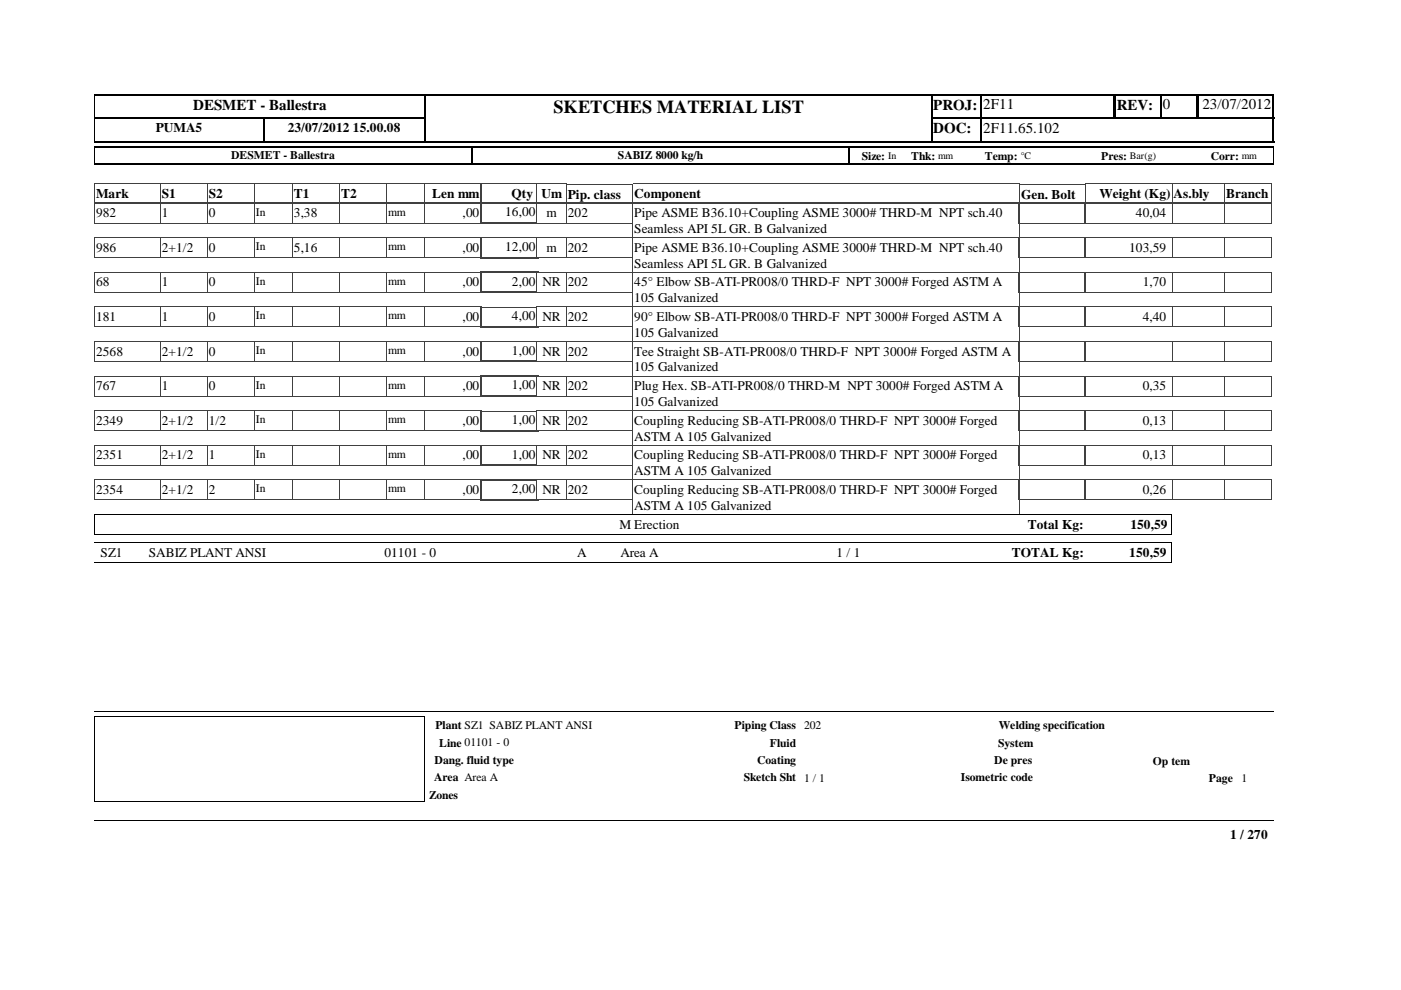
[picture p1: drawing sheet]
<svg xmlns="http://www.w3.org/2000/svg" width="297mm" height="210mm" viewBox="0 0 297 210" stroke-linecap="round" stroke-linejoin="round" font-family="sans-serif">
<defs><g id="words">
<text font-size="3.9" x="117.3" y="23.9">SKETCHES MATERIAL LIST</text>
<g font-size="3.2">
<text x="40.9" y="23.3">DESMET - Ballestra</text>
<text x="197.9" y="23.3">PROJ:</text>
<text x="208.4" y="23.2">2F11</text>
<text x="236.8" y="23.3">REV:</text>
<text x="246.5" y="23.2">0</text>
<text x="254.9" y="23.2">23/07/2012</text>
<text x="197.9" y="28.3">DOC:</text>
<text x="208.4" y="28.2">2F11.65.102</text>
</g>
<g font-size="2.8">
<text x="33" y="28">PUMA5</text>
<text x="61" y="28">23/07/2012 15.00.08</text>
<text x="20.4" y="42.1">Mark</text>
<text x="20.4" y="46.1">982</text>
<text x="34.3" y="46.1">1</text>
<text x="34.3" y="42.1">S1</text>
<text x="44.3" y="42.1">S2</text>
<text x="44.3" y="46.1">0</text>
<text x="62.3" y="42.1">T1</text>
<text x="62.3" y="46.1">3,38</text>
<text x="72.3" y="42.1">T2</text>
<text x="91.6" y="42.1">Len mm</text>
<text x="98.1" y="46.1">,00</text>
<text x="107.1" y="45.9">16,00</text>
<text x="108.5" y="42.1">Qty</text>
<text x="114.8" y="42.1">Um</text>
<text x="115.9" y="46.1">m</text>
<text x="120.4" y="42.1">Pip. class</text>
<text x="120.4" y="46.1">202</text>
<text x="134.5" y="42.1">Component</text>
<text x="134.5" y="46.1">Pipe ASME B36.10+Coupling ASME 3000# THRD-M NPT sch.40</text>
<text x="216.5" y="42.1">Gen. Bolt</text>
<text x="233.1" y="42.1">Weight (Kg)</text>
<text x="240.8" y="46.1">40,04</text>
<text x="248.8" y="42.1">As.bly</text>
<text x="260" y="42.1">Branch</text>
<text x="20.4" y="53.4">986</text>
<text x="34.3" y="53.4">2+1/2</text>
<text x="44.3" y="53.4">0</text>
<text x="62.3" y="53.4">5,16</text>
<text x="98.1" y="53.4">,00</text>
<text x="107.1" y="53.2">12,00</text>
<text x="115.9" y="53.4">m</text>
<text x="120.4" y="53.4">202</text>
<text x="134.5" y="49.4">Seamless API 5L GR. B Galvanized</text>
<text x="134.5" y="53.4">Pipe ASME B36.10+Coupling ASME 3000# THRD-M NPT sch.40</text>
<text x="239.4" y="53.4">103,59</text>
<text x="134.5" y="56.7">Seamless API 5L GR. B Galvanized</text>
<text x="20.4" y="60.7">68</text>
<text x="34.3" y="60.7">1</text>
<text x="44.3" y="60.7">0</text>
<text x="98.1" y="60.7">,00</text>
<text x="108.5" y="60.5">2,00</text>
<text x="115" y="60.7">NR</text>
<text x="120.4" y="60.7">202</text>
<text x="134.5" y="60.7">45° Elbow SB-ATI-PR008/0 THRD-F NPT 3000# Forged ASTM A</text>
<text x="134.5" y="64.1">105 Galvanized</text>
<text x="242.3" y="60.7">1,70</text>
<text x="20.4" y="68.1">181</text>
<text x="34.3" y="68.1">1</text>
<text x="44.3" y="68.1">0</text>
<text x="98.1" y="68.1">,00</text>
<text x="108.5" y="67.9">4,00</text>
<text x="115" y="68.1">NR</text>
<text x="120.4" y="68.1">202</text>
<text x="134.5" y="68.1">90° Elbow SB-ATI-PR008/0 THRD-F NPT 3000# Forged ASTM A</text>
<text x="134.5" y="71.4">105 Galvanized</text>
<text x="242.3" y="68.1">4,40</text>
<text x="20.4" y="75.4">2568</text>
<text x="34.3" y="75.4">2+1/2</text>
<text x="44.3" y="75.4">0</text>
<text x="98.1" y="75.4">,00</text>
<text x="108.5" y="75.2">1,00</text>
<text x="115" y="75.4">NR</text>
<text x="120.4" y="75.4">202</text>
<text x="134.5" y="75.4">Tee Straight SB-ATI-PR008/0 THRD-F NPT 3000# Forged ASTM A</text>
<text x="20.4" y="82.7">767</text>
<text x="34.3" y="82.7">1</text>
<text x="44.3" y="82.7">0</text>
<text x="98.1" y="82.7">,00</text>
<text x="108.5" y="82.5">1,00</text>
<text x="115" y="82.7">NR</text>
<text x="120.4" y="82.7">202</text>
<text x="134.5" y="78.7">105 Galvanized</text>
<text x="134.5" y="82.7">Plug Hex. SB-ATI-PR008/0 THRD-M NPT 3000# Forged ASTM A</text>
<text x="242.3" y="82.7">0,35</text>
<text x="108.5" y="89.9">1,00</text>
<text x="134.5" y="86.1">105 Galvanized</text>
<text x="20.4" y="90.1">2349</text>
<text x="34.3" y="90.1">2+1/2</text>
<text x="44.3" y="90.1">1/2</text>
<text x="98.1" y="90.1">,00</text>
<text x="115" y="90.1">NR</text>
<text x="120.4" y="90.1">202</text>
<text x="134.5" y="90.1">Coupling Reducing SB-ATI-PR008/0 THRD-F NPT 3000# Forged</text>
<text x="134.5" y="93.4">ASTM A 105 Galvanized</text>
<text x="242.3" y="90.1">0,13</text>
<text x="20.4" y="97.4">2351</text>
<text x="34.3" y="97.4">2+1/2</text>
<text x="44.3" y="97.4">1</text>
<text x="98.1" y="97.4">,00</text>
<text x="108.5" y="97.2">1,00</text>
<text x="115" y="97.4">NR</text>
<text x="120.4" y="97.4">202</text>
<text x="134.5" y="97.4">Coupling Reducing SB-ATI-PR008/0 THRD-F NPT 3000# Forged</text>
<text x="134.5" y="100.8">ASTM A 105 Galvanized</text>
<text x="242.3" y="97.4">0,13</text>
<text x="20.4" y="104.7">2354</text>
<text x="34.3" y="104.7">2+1/2</text>
<text x="44.3" y="104.7">2</text>
<text x="98.1" y="104.7">,00</text>
<text x="108.5" y="104.6">2,00</text>
<text x="115" y="104.7">NR</text>
<text x="120.4" y="104.7">202</text>
<text x="134.5" y="104.7">Coupling Reducing SB-ATI-PR008/0 THRD-F NPT 3000# Forged</text>
<text x="242.3" y="104.7">0,26</text>
<text x="131.3" y="112.1">M Erection</text>
<text x="134.5" y="108.1">ASTM A 105 Galvanized</text>
<text x="217.9" y="112.1">Total Kg:</text>
<text x="239.7" y="112.1">150,59</text>
<text x="21.3" y="118.1">SZ1</text>
<text x="31.6" y="118.1">SABIZ PLANT ANSI</text>
<text x="81.5" y="118.1">01101 - 0</text>
<text x="122.3" y="118.1">A</text>
<text x="131.5" y="118.1">Area A</text>
<text x="177.3" y="118.1">1 / 1</text>
<text x="214.5" y="118.1">TOTAL Kg:</text>
<text x="239.4" y="118.1">150,59</text>
<text x="260.8" y="177.9">1 / 270</text>
</g>
<g font-size="2.5">
<text x="49" y="33.7">DESMET - Ballestra</text>
<text x="131" y="33.7">SABIZ 8000 kg/h</text>
<text x="182.7" y="33.9">Size:</text>
<text x="193.2" y="33.9">Thk:</text>
<text x="208.8" y="33.9">Temp:</text>
<text x="233.5" y="33.9">Pres:</text>
<text x="256.7" y="33.9">Corr:</text>
<text x="54.3" y="45.7">In</text>
<text x="82.3" y="45.7">mm</text>
<text x="54.3" y="53">In</text>
<text x="82.3" y="53">mm</text>
<text x="54.3" y="60.4">In</text>
<text x="82.3" y="60.4">mm</text>
<text x="54.3" y="67.7">In</text>
<text x="82.3" y="67.7">mm</text>
<text x="54.3" y="75.1">In</text>
<text x="82.3" y="75.1">mm</text>
<text x="54.3" y="82.4">In</text>
<text x="82.3" y="82.4">mm</text>
<text x="54.3" y="89.7">In</text>
<text x="82.3" y="89.7">mm</text>
<text x="54.3" y="97.1">In</text>
<text x="82.3" y="97.1">mm</text>
<text x="54.3" y="104.4">In</text>
<text x="82.3" y="104.4">mm</text>
<text x="92.3" y="154.6">Plant SZ1 SABIZ PLANT ANSI</text>
<text x="155.7" y="154.6">Piping Class 202</text>
<text x="211.7" y="154.6">Welding specification</text>
<text x="93.1" y="158.3">Line 01101 - 0</text>
<text x="163.2" y="158.3">Fluid</text>
<text x="211.6" y="158.3">System</text>
<text x="92" y="165.7">Area Area A</text>
<text x="92.2" y="162">Dang. fluid type</text>
<text x="157.7" y="165.7">Sketch Sht 1 / 1</text>
<text x="160.5" y="162">Coating</text>
<text x="203.7" y="165.7">Isometric code</text>
<text x="210.8" y="162">De pres</text>
<text x="244.4" y="162.2">Op tem</text>
<text x="256.3" y="165.9">Page</text>
<text x="263.2" y="165.9">1</text>
<text x="91" y="169.4">Zones</text>
</g>
<g font-size="2.1">
<text x="188.3" y="33.7">In</text>
<text x="198.9" y="33.7">mm</text>
<text x="216.4" y="33.7">°C</text>
<text x="239.6" y="33.7">Bar(g)</text>
<text x="263.3" y="33.7">mm</text>
</g>
</g></defs>
<g fill="none" stroke="#404040" stroke-width=".21">
<path d="M20 39h70v4h-70zM34 39v4M44 39v4M54 39v4M62 39v4M72 39v4M82 39v4M101.9 39h12.2v4h-12.2M102 39v4M120.1 39.1h14.1M120.1 39.1v3.9h14.1M248.5 39h21.2v4h-21.2"/>
<path d="M248.5 39v4M259.6 39v4M134.2 43h81.9l.1-4h-82v4.1"/>
</g>
<path d="M113.9 39h6.2v4h-6.2z" fill="#fff"/>
<path d="M90 39h12M90 39v4M102 39v4M120.1 39v4M120.1 39h-6.3l.1 4h6.2M216.2 39.1h13.9M216.2 39.1v3.9h13.9M230 39h18.5v4h-18.5zM230.1 39.1v4M90 43h12" fill="none" stroke="#404040" stroke-width=".21"/>
<path d="M20 31.2h250M20 34.8h250M207.8 30h62.4" fill="none" stroke="#000" stroke-width=".3"/>
<g fill="none" stroke="#000" stroke-width=".34">
<path d="M90.2 20v5.2M197.4 20v10.2M208 20v10.2M236.3 20v5.2M246.1 20v5.2M253.8 20v5.2M254 20v5.2M270 20v10.2M20 25.1h70.3M20 25h70.3M55.9 24.9v5.3M100 31.1v3.9"/>
<path d="M180 31.1v3.9M197.2 25.1h73"/>
</g>
<path d="M20.1 20v10.2M20.1 31.1v3.9M269.9 31.1v3.9" fill="none" stroke="#000" stroke-width=".21"/>
<path d="M236.3 20v5.2M90.1 24.9v5.3" fill="none" stroke="#000" stroke-width=".38"/>
<path d="M20 30.1h70.3M20 20.1h70.3M197.2 30.1h10.9M197.2 20.1h73" fill="none" stroke="#000" stroke-width=".25"/>
<path d="M90.3 20.2h107.1v9.7h-107.1z" fill="#fff"/>
<path d="M90 20.1h107.7" fill="none" stroke="#000" stroke-width=".25"/>
<path d="M197.5 20v10.2" fill="none" stroke="#000" stroke-width=".34"/>
<path d="M90 30h107.7" fill="none" stroke="#000" stroke-width=".3"/>
<path d="M90.1 20v10.2" fill="none" stroke="#000" stroke-width=".38"/>
<g fill="none" stroke="#404040" stroke-width=".21">
<path d="M20 43.1h94.3M20 43.1v4.2h82M34 43.1v4.2M44 43.1v4.2M54 43.1v4.2M62 43.1v4.2M72 43.1v4.2M82 43.1v4.2M90 43.1v4.2M102 43.1v4.2M120.1 43.1h96.1M120.1 43.1v4.2h14.1"/>
<path d="M134.2 43.1v7.3h81.9v-7.3M230 43.1h39.7M230.1 43.1l-.1 4.2h39.7v-4.2M248.5 43.1v4.2M259.6 43.1v4.2"/>
</g>
<path d="M101.9 47.3h12.4M102 43v4.5M114.1 43v4.5" fill="none" stroke="#404040" stroke-width=".34"/>
<path d="M113.9 43.1h6.2v4.2h-6.2z" fill="#fff"/>
<g fill="none" stroke="#404040" stroke-width=".21">
<path d="M20 50.4h82M20 50.4v4.2h82M34 50.4v4.3M44 50.4v4.3M54 50.4v4.3M62 50.4v4.3M72 50.4v4.3M82 50.4v4.3M90 50.4v4.3M101.9 50.4h12.4M102 50.4v4.3M113.8 43.1h6.3"/>
<path d="M113.9 43.1l-.1 4.2h6.3M120.1 50.4h96.1M120.1 43.1v4.2M120.1 50.4v4.3l14.1-.1M134.2 50.4v7.3h81.9v-7.3M216 43.1h14M216 43.1v4.2h14v-4.2M230 50.4h39.7M230.1 50.4l-.1 4.2h39.7v-4.2M248.5 50.4v4.3M259.6 50.4v4.3"/>
</g>
<path d="M101.9 54.6h12.4M102 50.3v4.5M114.1 50.3v4.5" fill="none" stroke="#404040" stroke-width=".34"/>
<path d="M113.9 50.4h6.2v4.2h-6.2z" fill="#fff"/>
<g fill="none" stroke="#404040" stroke-width=".21">
<path d="M34 57.7v4.3M44 57.7v4.3M54 57.7v4.3M62 57.7v4.3M72 57.7v4.3M82 57.7v4.3M90 57.7v4.3M102 57.7v4.3M102 57.7h-82v4.3h82M113.8 50.4h6.3M113.9 50.4l-.1 4.2h6.3M120.1 50.4v4.3"/>
<path d="M134.2 57.7v7.4M216 50.4h14M216 50.4v4.2h14v-4.2M230 57.7h39.7v4.3h-39.7zM248.5 57.7v4.3M259.6 57.7v4.3M134.2 65h82M134.2 62h-14.1v-4.3h96.1l-.1 7.4"/>
</g>
<path d="M101.9 57.8h12.4" fill="none" stroke="#404040" stroke-width=".3"/>
<path d="M102 57.6v4.5M114.1 57.6v4.5" fill="none" stroke="#404040" stroke-width=".34"/>
<path d="M101.9 62h12.4" fill="none" stroke="#404040" stroke-width=".38"/>
<path d="M113.9 57.7h6.2v4.2h-6.2z" fill="#fff"/>
<g fill="none" stroke="#404040" stroke-width=".21">
<path d="M120.1 57.7v4.3M120.1 57.7h-6.3l.1 4.3h6.2M216 57.7h14v4.3h-14zM34 65.1v4.2M44 65.1v4.2M54 65.1v4.2M62 65.1v4.2M72 65.1v4.2M82 65.1v4.2M90 65.1v4.2M101.9 65.1h12.4M102 65.1v4.2"/>
<path d="M102 65.1h-82v4.2h82M134.2 72.4h82M134.2 65.1v7.3M134.2 69.3h-14.1v-4.2h96.1l-.1 7.3M230 65.1h39.7v4.2h-39.7zM248.5 65.1v4.2M259.6 65.1v4.2"/>
</g>
<path d="M101.9 69.3h12.4M102 65v4.5M114.1 65v4.5" fill="none" stroke="#404040" stroke-width=".34"/>
<path d="M113.9 65.1h6.2v4.2h-6.2z" fill="#fff"/>
<g fill="none" stroke="#404040" stroke-width=".21">
<path d="M34 72.4v4.3M44 72.4v4.3M54 72.4v4.3M62 72.4v4.3M72 72.4v4.3M82 72.4v4.3M90 72.4v4.3M101.9 72.5h12.4M102 72.4v4.3M102 72.4h-82v4.3l82-.1M120.1 65.1v4.2M120.1 65.1h-6.3l.1 4.2h6.2"/>
<path d="M134.2 79.7h82M134.2 72.4v7.4M134.2 76.6l-14.1 .1v-4.3h96.1l-.1 7.4M216 65.1h14v4.2h-14zM230 72.4h39.7v4.3l-39.7-.1zM248.5 72.4v4.3M259.6 72.4v4.3"/>
</g>
<path d="M101.9 76.6h12.4M102 72.3v4.5M114.1 72.3v4.5" fill="none" stroke="#404040" stroke-width=".34"/>
<path d="M113.9 72.4h6.2v4.2h-6.2z" fill="#fff"/>
<g fill="none" stroke="#404040" stroke-width=".21">
<path d="M34 79.7v4.3M44 79.7v4.3M54 79.7v4.3M62 79.7v4.3M72 79.7v4.3M82 79.7v4.3M90 79.7v4.3M102 79.7v4.3M102 79.7h-82v4.3M120.1 72.4v4.3M120.1 72.4h-6.3l.1 4.3 6.2-.1M134.2 79.7v7.4"/>
<path d="M216 72.4h14v4.3l-14-.1zM248.5 79.7v4.3M259.6 79.7v4.3M20 84h82M120.1 84h14.1M120.1 84v-4.3h96.1l-.1 7.4M134.2 87.1h82M230 84h39.7M230.1 84l-.1-4.3h39.7v4.3"/>
</g>
<path d="M101.9 79.8h12.4" fill="none" stroke="#404040" stroke-width=".3"/>
<path d="M102 79.6v4.6M114.1 79.6v4.6" fill="none" stroke="#404040" stroke-width=".34"/>
<path d="M101.9 84h12.4" fill="none" stroke="#404040" stroke-width=".38"/>
<path d="M113.9 79.7h6.2v4.2h-6.2z" fill="#fff"/>
<g fill="none" stroke="#404040" stroke-width=".21">
<path d="M120.1 79.7v4.3M120.1 79.7h-6.3l.1 4.3M20 91.3h82M34 87.1v4.3M44 87.1v4.3M54 87.1v4.3M62 87.1v4.3M72 87.1v4.3M82 87.1v4.3M90 87.1v4.3M101.9 87.1h12.4M102 87.1v4.3"/>
<path d="M102 87.1h-82v4.3M113.8 84h6.3M120.1 91.3h14.1M120.1 91.4v-4.3h96.1l-.1 7.3M134.2 94.4h82M134.2 87.1v7.3M216 84h14M216 84v-4.3h14v4.3M230 91.3h39.7M230.1 91.4l-.1-4.3h39.7v4.3M248.5 87.1v4.3M259.6 87.1v4.3"/>
</g>
<path d="M101.9 91.3h12.4M102 87v4.5M114.1 87v4.5" fill="none" stroke="#404040" stroke-width=".34"/>
<path d="M113.9 87.1h6.2v4.2h-6.2z" fill="#fff"/>
<g fill="none" stroke="#404040" stroke-width=".21">
<path d="M20 98.7h82M34 94.4v4.3M44 94.4v4.3M54 94.4v4.3M62 94.4v4.3M72 94.4v4.3M82 94.4v4.3M90 94.4v4.3M101.9 94.5h12.4M102 94.4v4.3M102 94.4h-82v4.3M113.8 91.3h6.3"/>
<path d="M120.1 98.7h14.1M120.1 87.1v4.3M120.1 87.1h-6.3l.1 4.3M134.2 94.4v7.3l81.9 .1 .1-7.4h-96.1v4.3M216 91.3h14M216 91.4v-4.3h14v4.3M230 98.7h39.7M230.1 98.7l-.1-4.3h39.7v4.3M248.5 94.4v4.3M259.6 94.4v4.3"/>
</g>
<path d="M101.9 98.6h12.4M102 94.4v4.4M114.1 94.4v4.4" fill="none" stroke="#404040" stroke-width=".34"/>
<path d="M113.9 94.4h6.2v4.2h-6.2z" fill="#fff"/>
<g fill="none" stroke="#404040" stroke-width=".21">
<path d="M113.8 98.7h6.3M120.1 94.4v4.3M120.1 94.4h-6.3l.1 4.3M216 98.7h14M216 98.7v-4.3h14v4.3M20 101.7h82M20 106h82M20 101.7v4.3M34 101.7v4.3M44 101.7v4.3M54 101.7v4.3M62 101.7v4.3"/>
<path d="M72 101.7v4.3M82 101.7v4.3M90 101.7v4.3M102 101.7v4.3M120.1 101.7h96.1M120.1 106h14.1M120.1 101.7v4.3M134.2 101.7v7.4h81.9v-7.4M230 101.7h39.7M230 106h39.7M230.1 101.7v4.3M248.5 101.7v4.3"/>
<path d="M259.6 101.7v4.3M269.7 101.7v4.3"/>
</g>
<path d="M101.9 101.8h12.4" fill="none" stroke="#404040" stroke-width=".3"/>
<path d="M102 101.6v4.6M114.1 101.6v4.6" fill="none" stroke="#404040" stroke-width=".34"/>
<path d="M101.9 106h12.4" fill="none" stroke="#404040" stroke-width=".38"/>
<path d="M113.9 101.7h6.2v4.3h-6.2z" fill="#fff"/>
<path d="M113.8 101.7h6.3M113.8 106h6.3M113.9 101.7v4.3M120.1 101.7v4.3M216 101.7h14M216 106h14M216 101.7v4.3M230 101.7v4.3" fill="none" stroke="#404040" stroke-width=".21"/>
<path d="M20 109.1h228.4M20 113.3h228.4M20 109.1v4.3M248.3 109.1v4.3" fill="none" stroke="#000" stroke-width=".21"/>
<path d="M189 115.1h23.8v4.2h-23.8z" fill="#fff"/>
<path d="M20 115.1h228.4M20 119.3h228.4M248.3 115.1v4.2M20 150.9h250M20 173.9h250" fill="none" stroke="#000" stroke-width=".21"/>
<path d="M20.1 151.9h69.9v17.9h-69.9z" fill="#fff"/>
<path d="M90.1 151.8v18.1M90.1 151.9h-70.1v18h70.1" fill="none" stroke="#000" stroke-width=".21"/>
<use href="#words"/>
</svg>
